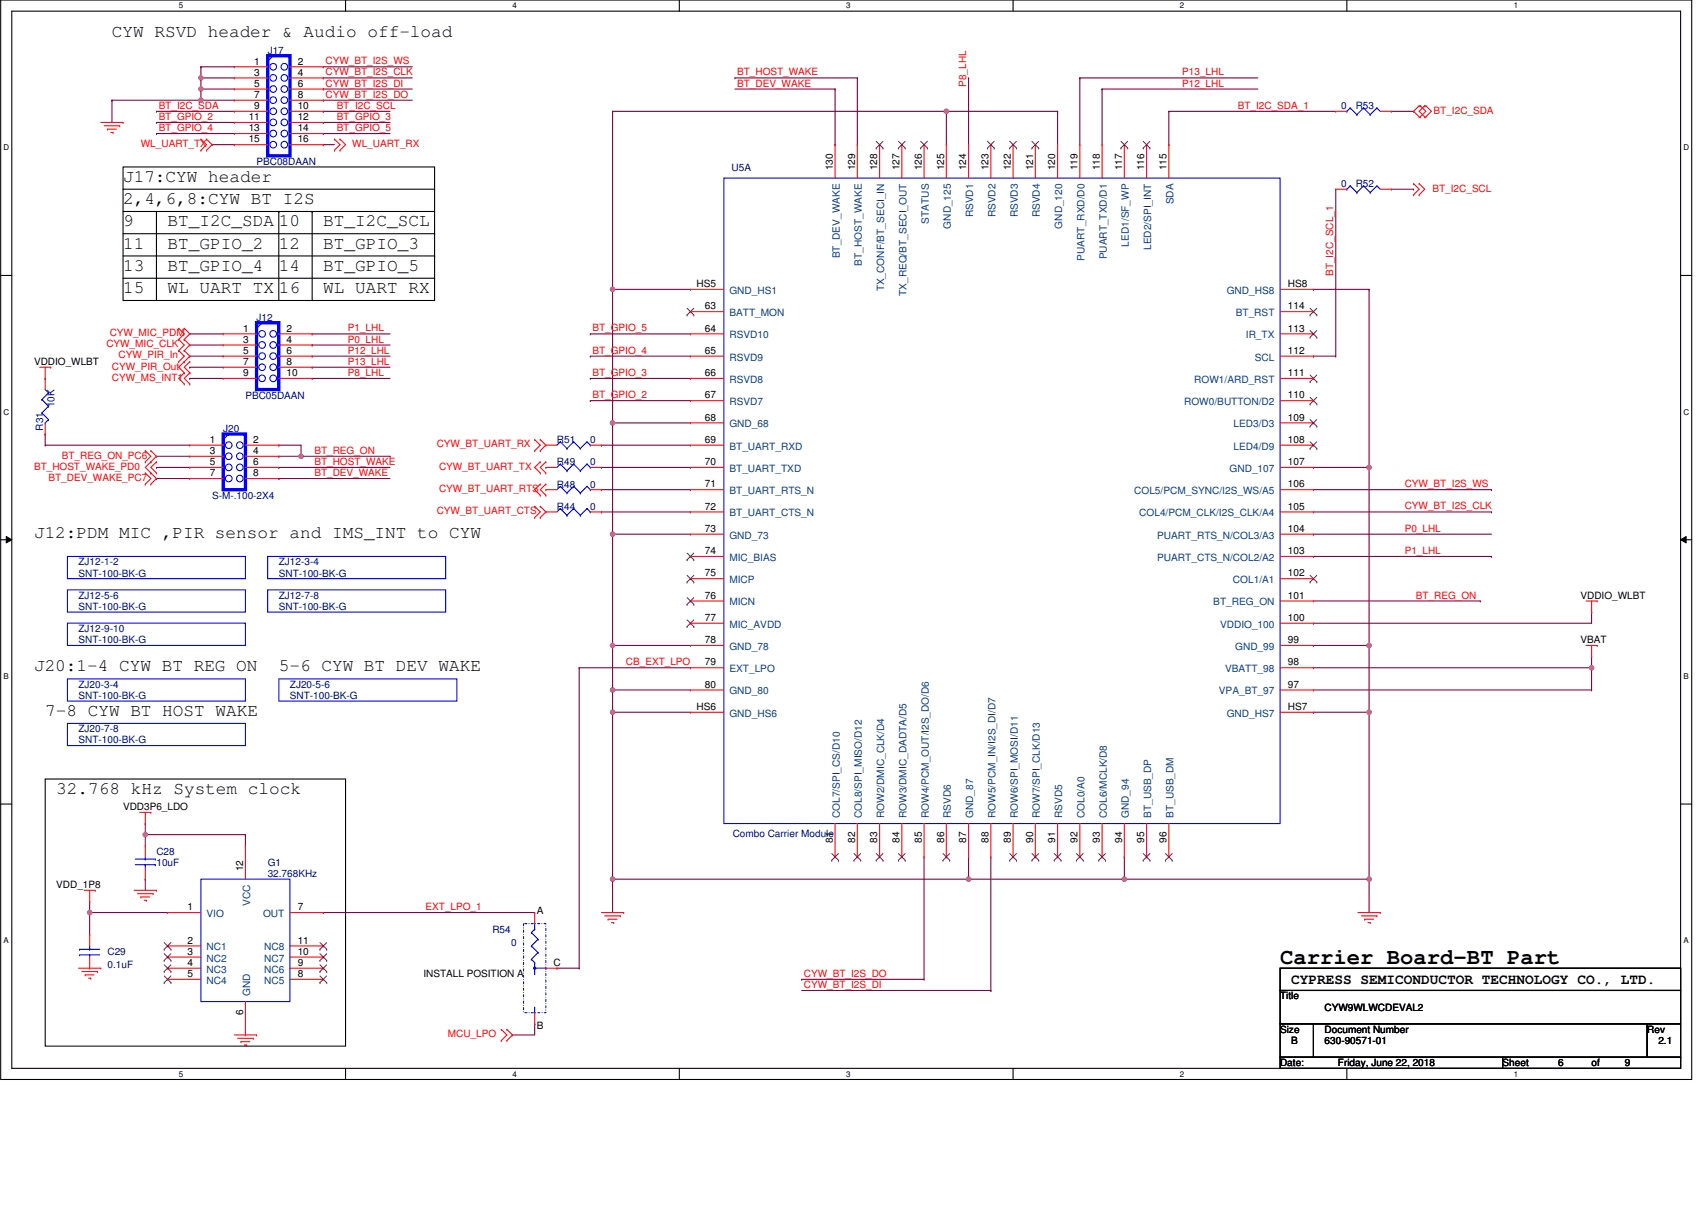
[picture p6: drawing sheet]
<svg xmlns="http://www.w3.org/2000/svg" width="420mm" height="297mm" viewBox="0 0 420 297" stroke-linecap="round" stroke-linejoin="round" font-family="sans-serif">
<defs><g id="words">
<text font-size="5.5" x="315.6" y="237.7">Carrier Board-BT Part</text>
<g font-size="4.4">
<text x="27.6" y="9.1">CYW RSVD header &amp; Audio off-load</text>
<text x="30.3" y="44.8">J17:CYW header</text>
<text x="30.3" y="50.3">2,4,6,8:CYW BT I2S</text>
<text x="30.3" y="55.8">9</text>
<text x="41.3" y="55.8">BT_I2C_SDA</text>
<text x="68.7" y="55.8">10</text>
<text x="79.7" y="55.8">BT_I2C_SCL</text>
<text x="30.3" y="61.3">11</text>
<text x="41.3" y="61.3">BT_GPIO_2</text>
<text x="68.7" y="61.3">12</text>
<text x="79.7" y="61.3">BT_GPIO_3</text>
<text x="30.3" y="66.7">13</text>
<text x="41.3" y="66.7">BT_GPIO_4</text>
<text x="68.7" y="66.7">14</text>
<text x="79.7" y="66.7">BT_GPIO_5</text>
<text x="30.3" y="72.2">15</text>
<text x="41.3" y="72.2">WL UART TX</text>
<text x="68.7" y="72.2">16</text>
<text x="79.7" y="72.2">WL UART RX</text>
<text x="8.4" y="132.6">J12:PDM MIC ,PIR sensor and IMS_INT to CYW</text>
<text x="8.4" y="165.5">J20:1-4 CYW BT REG ON</text>
<text x="68.7" y="165.5">5-6 CYW BT DEV WAKE</text>
<text x="11.1" y="176.5">7-8 CYW BT HOST WAKE</text>
<text x="13.9" y="195.7">32.768 kHz System clock</text>
</g>
<text font-size="3.6" x="318.4" y="242.5">CYPRESS SEMICONDUCTOR TECHNOLOGY CO., LTD.</text>
<g font-size="2.5">
<text x="62.7" y="15.9">1</text>
<text x="73.4" y="15.9">2</text>
<text x="62.7" y="18.6">3</text>
<text x="62.7" y="21.4">5</text>
<text x="73.4" y="18.6">4</text>
<text x="73.4" y="21.4">6</text>
<text x="61.3" y="29.6">11</text>
<text x="62.7" y="24.1">7</text>
<text x="62.7" y="26.9">9</text>
<text x="73.4" y="24.1">8</text>
<text x="73.4" y="26.9">10</text>
<text x="73.4" y="29.6">12</text>
<text x="61.3" y="32.4">13</text>
<text x="61.3" y="35.1">15</text>
<text x="73.4" y="32.4">14</text>
<text x="73.4" y="35.1">16</text>
<text x="205.3" y="42" transform="rotate(-90 205.3 42)">130</text>
<text x="210.8" y="42" transform="rotate(-90 210.8 42)">129</text>
<text x="216.3" y="42" transform="rotate(-90 216.3 42)">128</text>
<text x="221.8" y="42" transform="rotate(-90 221.8 42)">127</text>
<text x="227.3" y="42" transform="rotate(-90 227.3 42)">126</text>
<text x="232.8" y="42" transform="rotate(-90 232.8 42)">125</text>
<text x="238.3" y="42" transform="rotate(-90 238.3 42)">124</text>
<text x="243.8" y="42" transform="rotate(-90 243.8 42)">123</text>
<text x="249.2" y="42" transform="rotate(-90 249.2 42)">122</text>
<text x="254.7" y="42" transform="rotate(-90 254.7 42)">121</text>
<text x="260.2" y="42" transform="rotate(-90 260.2 42)">120</text>
<text x="265.7" y="42" transform="rotate(-90 265.7 42)">119</text>
<text x="271.2" y="42" transform="rotate(-90 271.2 42)">118</text>
<text x="276.7" y="42" transform="rotate(-90 276.7 42)">117</text>
<text x="282.2" y="42" transform="rotate(-90 282.2 42)">116</text>
<text x="287.6" y="42" transform="rotate(-90 287.6 42)">115</text>
<text x="171.7" y="70.8">HS5</text>
<text x="317.6" y="70.8">HS8</text>
<text x="173.8" y="76.3">63</text>
<text x="317.6" y="76.3">114</text>
<text x="60" y="81.7">1</text>
<text x="70.7" y="81.7">2</text>
<text x="173.8" y="81.7">64</text>
<text x="317.6" y="81.7">113</text>
<text x="60" y="84.5">3</text>
<text x="60" y="87.2">5</text>
<text x="60" y="90">7</text>
<text x="70.7" y="84.5">4</text>
<text x="70.7" y="87.2">6</text>
<text x="70.7" y="90">8</text>
<text x="173.8" y="87.2">65</text>
<text x="317.6" y="87.2">112</text>
<text x="8.4" y="90">VDDIO_WLBT</text>
<text x="60" y="92.7">9</text>
<text x="70.7" y="92.7">10</text>
<text x="173.8" y="92.7">66</text>
<text x="317.6" y="92.7">111</text>
<text x="173.8" y="98.2">67</text>
<text x="317.6" y="98.2">110</text>
<text x="173.8" y="103.7">68</text>
<text x="317.6" y="103.7">109</text>
<text x="51.7" y="109.2">1</text>
<text x="51.7" y="111.9">3</text>
<text x="62.4" y="109.2">2</text>
<text x="62.4" y="111.9">4</text>
<text x="173.8" y="109.2">69</text>
<text x="317.6" y="109.2">108</text>
<text x="51.7" y="114.7">5</text>
<text x="51.7" y="117.4">7</text>
<text x="62.4" y="114.7">6</text>
<text x="62.4" y="117.4">8</text>
<text x="173.8" y="114.7">70</text>
<text x="317.6" y="114.7">107</text>
<text x="173.8" y="120.2">71</text>
<text x="173.8" y="125.6">72</text>
<text x="317.6" y="125.6">105</text>
<text x="317.6" y="120.2">106</text>
<text x="173.8" y="131.1">73</text>
<text x="317.6" y="131.1">104</text>
<text x="173.8" y="136.6">74</text>
<text x="317.6" y="136.6">103</text>
<text x="173.8" y="142.1">75</text>
<text x="317.6" y="142.1">102</text>
<text x="173.8" y="147.6">76</text>
<text x="317.6" y="147.6">101</text>
<text x="389.7" y="147.6">VDDIO_WLBT</text>
<text x="173.8" y="153.1">77</text>
<text x="317.6" y="153.1">100</text>
<text x="173.8" y="158.5">78</text>
<text x="317.6" y="158.5">99</text>
<text x="389.7" y="158.6">VBAT</text>
<text x="173.8" y="164">79</text>
<text x="317.6" y="164">98</text>
<text x="173.8" y="169.5">80</text>
<text x="317.6" y="169.5">97</text>
<text x="171.7" y="175">HS6</text>
<text x="317.6" y="175">HS7</text>
<text x="30.3" y="199.7">VDD3P6_LDO</text>
<text x="205.3" y="207.7" transform="rotate(-90 205.3 207.7)">81</text>
<text x="210.8" y="207.7" transform="rotate(-90 210.8 207.7)">82</text>
<text x="216.3" y="207.7" transform="rotate(-90 216.3 207.7)">83</text>
<text x="221.8" y="207.7" transform="rotate(-90 221.8 207.7)">84</text>
<text x="227.3" y="207.7" transform="rotate(-90 227.3 207.7)">85</text>
<text x="232.8" y="207.7" transform="rotate(-90 232.8 207.7)">86</text>
<text x="238.3" y="207.7" transform="rotate(-90 238.3 207.7)">87</text>
<text x="243.8" y="207.7" transform="rotate(-90 243.8 207.7)">88</text>
<text x="249.2" y="207.7" transform="rotate(-90 249.2 207.7)">89</text>
<text x="254.7" y="207.7" transform="rotate(-90 254.7 207.7)">90</text>
<text x="260.2" y="207.7" transform="rotate(-90 260.2 207.7)">91</text>
<text x="265.7" y="207.7" transform="rotate(-90 265.7 207.7)">92</text>
<text x="271.2" y="207.7" transform="rotate(-90 271.2 207.7)">93</text>
<text x="276.7" y="207.7" transform="rotate(-90 276.7 207.7)">94</text>
<text x="282.2" y="207.7" transform="rotate(-90 282.2 207.7)">95</text>
<text x="287.6" y="207.7" transform="rotate(-90 287.6 207.7)">96</text>
<text x="60" y="214.8" transform="rotate(-90 60 214.8)">12</text>
<text x="13.9" y="218.9">VDD_1P8</text>
<text x="46.2" y="224.4">1</text>
<text x="73.4" y="224.4">7</text>
<text x="132.4" y="225.2">A</text>
<text x="46.2" y="232.6">2</text>
<text x="73.4" y="232.6">11</text>
<text x="46.2" y="235.4">3</text>
<text x="46.2" y="238.1">4</text>
<text x="73.4" y="238.1">9</text>
<text x="73.4" y="235.4">10</text>
<text x="136.5" y="238.1">C</text>
<text x="46.2" y="240.8">5</text>
<text x="73.4" y="240.8">8</text>
<text x="104.4" y="240.9">INSTALL POSITION A</text>
<text x="60" y="250.2" transform="rotate(-90 60 250.2)">6</text>
<text x="315.6" y="246.4">Title</text>
<text x="326.6" y="249.1">CYW9WLWCDEVAL2</text>
<text x="132.4" y="253.8">B</text>
<text x="315.6" y="254.6">Size</text>
<text x="318.4" y="257.3">B</text>
<text x="326.6" y="254.6">Document Number</text>
<text x="326.6" y="257.3">630-90571-01</text>
<text x="406.2" y="254.6">Rev</text>
<text x="408.9" y="257.3">2.1</text>
<text x="315.6" y="262.8">Date:</text>
<text x="329.9" y="262.8">Friday, June 22, 2018</text>
<text x="370.5" y="262.8">Sheet</text>
<text x="384.2" y="262.8">6</text>
<text x="392.4" y="262.8">of</text>
<text x="400.7" y="262.8">9</text>
</g>
<g font-size="2.5" fill="#000080">
<text x="66" y="13.2">J17</text>
<text x="330.7" y="26.9">0</text>
<text x="334.3" y="26.9">R53</text>
<text x="63.3" y="40.6">PBC08DAAN</text>
<text x="180.4" y="42.3">U5A</text>
<text x="330.7" y="46.1">0</text>
<text x="334.3" y="46.1">R52</text>
<text x="63.3" y="79">J12</text>
<text x="13.4" y="100.4" transform="rotate(-90 13.4 100.4)">10K</text>
<text x="60.5" y="98.2">PBC05DAAN</text>
<text x="10.7" y="106.2" transform="rotate(-90 10.7 106.2)">R31</text>
<text x="55" y="106.5">J20</text>
<text x="137.3" y="109.2">R51</text>
<text x="145.6" y="109.2">0</text>
<text x="137.3" y="114.7">R49</text>
<text x="145.6" y="114.7">0</text>
<text x="52.3" y="122.9">S-M-.100-2X4</text>
<text x="137.3" y="125.7">R44</text>
<text x="137.3" y="120.2">R48</text>
<text x="145.6" y="125.7">0</text>
<text x="145.6" y="120.2">0</text>
<text x="19.4" y="139.4">ZJ12-1-2</text>
<text x="19.4" y="142.1">SNT-100-BK-G</text>
<text x="68.7" y="139.4">ZJ12-3-4</text>
<text x="68.7" y="142.1">SNT-100-BK-G</text>
<text x="19.4" y="147.6">ZJ12-5-6</text>
<text x="68.7" y="147.6">ZJ12-7-8</text>
<text x="19.4" y="150.4">SNT-100-BK-G</text>
<text x="19.4" y="155.8">ZJ12-9-10</text>
<text x="68.7" y="150.4">SNT-100-BK-G</text>
<text x="19.4" y="158.6">SNT-100-BK-G</text>
<text x="19.4" y="169.6">ZJ20-3-4</text>
<text x="19.4" y="172.3">SNT-100-BK-G</text>
<text x="71.5" y="169.6">ZJ20-5-6</text>
<text x="71.5" y="172.3">SNT-100-BK-G</text>
<text x="19.4" y="180.5">ZJ20-7-8</text>
<text x="19.4" y="183.3">SNT-100-BK-G</text>
<text x="180.7" y="206.3">Combo Carrier Module</text>
<text x="38.6" y="210.7">C28</text>
<text x="38.6" y="213.4">10uF</text>
<text x="66" y="213.4">G1</text>
<text x="66" y="216.2">32.768KHz</text>
<text x="121.4" y="229.9">R54</text>
<text x="126.1" y="233.2">0</text>
<text x="26.5" y="235.4">C29</text>
<text x="26.5" y="238.7">0.1uF</text>
</g>
<g font-size="2.5" fill="#f00">
<text x="80.3" y="15.9">CYW_BT_I2S_WS</text>
<text x="80.3" y="21.3">CYW_BT_I2S_DI</text>
<text x="80.3" y="18.6">CYW_BT_I2S_CLK</text>
<text x="181.8" y="21.3">BT_DEV_WAKE</text>
<text x="181.8" y="18.6">BT_HOST_WAKE</text>
<text x="238.2" y="21.4" transform="rotate(-90 238.2 21.4)">P8_LHL</text>
<text x="291.5" y="21.3">P12_LHL</text>
<text x="291.5" y="18.6">P13_LHL</text>
<text x="39.1" y="29.6">BT_GPIO_2</text>
<text x="39.1" y="26.8">BT_I2C_SDA</text>
<text x="80.3" y="24.1">CYW_BT_I2S_DO</text>
<text x="83" y="26.8">BT_I2C_SCL</text>
<text x="83" y="29.6">BT_GPIO_3</text>
<text x="305.2" y="26.8">BT_I2C_SDA_1</text>
<text x="353.5" y="28">BT_I2C_SDA</text>
<text x="39.1" y="32.3">BT_GPIO_4</text>
<text x="83" y="32.3">BT_GPIO_5</text>
<text x="34.7" y="36.2">WL_UART_TX</text>
<text x="86.9" y="36.2">WL_UART_RX</text>
<text x="353.2" y="47.2">BT_I2C_SCL</text>
<text x="328.8" y="68" transform="rotate(-90 328.8 68)">BT_I2C_SCL_1</text>
<text x="27.1" y="82.9">CYW_MIC_PDM</text>
<text x="85.8" y="81.7">P1_LHL</text>
<text x="146.1" y="81.7">BT_GPIO_5</text>
<text x="26.2" y="85.6">CYW_MIC_CLK</text>
<text x="29.2" y="88.4">CYW_PIR_In</text>
<text x="85.8" y="89.9">P13_LHL</text>
<text x="85.8" y="87.2">P12_LHL</text>
<text x="85.8" y="84.4">P0_LHL</text>
<text x="146.1" y="87.2">BT_GPIO_4</text>
<text x="27.6" y="93.8">CYW_MS_INT1</text>
<text x="27.6" y="91.1">CYW_PIR_Out</text>
<text x="85.8" y="92.7">P8_LHL</text>
<text x="146.1" y="92.7">BT_GPIO_3</text>
<text x="146.1" y="98.2">BT_GPIO_2</text>
<text x="15.2" y="113">BT_REG_ON_PC6</text>
<text x="77.5" y="111.9">BT_REG_ON</text>
<text x="107.7" y="110.3">CYW_BT_UART_RX</text>
<text x="8.4" y="115.8">BT_HOST_WAKE_PD0</text>
<text x="12" y="118.5">BT_DEV_WAKE_PC7</text>
<text x="77.5" y="114.6">BT_HOST_WAKE</text>
<text x="77.5" y="117.4">BT_DEV_WAKE</text>
<text x="108.2" y="115.8">CYW_BT_UART_TX</text>
<text x="108.2" y="121.3">CYW_BT_UART_RTS</text>
<text x="346.4" y="120.1">CYW_BT_I2S_WS</text>
<text x="346.4" y="125.6">CYW_BT_I2S_CLK</text>
<text x="107.7" y="126.8">CYW_BT_UART_CTS</text>
<text x="346.4" y="131.1">P0_LHL</text>
<text x="346.4" y="136.6">P1_LHL</text>
<text x="349.1" y="147.5">BT_REG_ON</text>
<text x="154.3" y="164">CB_EXT_LPO</text>
<text x="105" y="224.3">EXT_LPO_1</text>
<text x="198.2" y="243.6">CYW_BT_I2S_DI</text>
<text x="198.2" y="240.8">CYW_BT_I2S_DO</text>
<text x="110.4" y="255.7">MCU_LPO</text>
</g>
<g font-size="2.5" fill="#004080">
<text x="240" y="53.6" transform="rotate(-90 240 53.6)">RSVD1</text>
<text x="245.5" y="53.6" transform="rotate(-90 245.5 53.6)">RSVD2</text>
<text x="250.9" y="53.6" transform="rotate(-90 250.9 53.6)">RSVD3</text>
<text x="256.4" y="53.6" transform="rotate(-90 256.4 53.6)">RSVD4</text>
<text x="289.3" y="50.4" transform="rotate(-90 289.3 50.4)">SDA</text>
<text x="229" y="55.1" transform="rotate(-90 229 55.1)">STATUS</text>
<text x="234.5" y="56.4" transform="rotate(-90 234.5 56.4)">GND_125</text>
<text x="261.9" y="56.4" transform="rotate(-90 261.9 56.4)">GND_120</text>
<text x="207.1" y="63.7" transform="rotate(-90 207.1 63.7)">BT_DEV_WAKE</text>
<text x="212.5" y="65.5" transform="rotate(-90 212.5 65.5)">BT_HOST_WAKE</text>
<text x="267.4" y="64.2" transform="rotate(-90 267.4 64.2)">PUART_RXD/D0</text>
<text x="272.9" y="64" transform="rotate(-90 272.9 64)">PUART_TXD/D1</text>
<text x="278.4" y="60.8" transform="rotate(-90 278.4 60.8)">LED1/SF_WP</text>
<text x="283.9" y="61.6" transform="rotate(-90 283.9 61.6)">LED2/SPI_INT</text>
<text x="218" y="71.9" transform="rotate(-90 218 71.9)">TX_CONF/BT_SECI_IN</text>
<text x="179.9" y="77.9">BATT_MON</text>
<text x="179.9" y="72.4">GND_HS1</text>
<text x="223.5" y="73" transform="rotate(-90 223.5 73)">TX_REQ/BT_SECI_OUT</text>
<text x="302.5" y="72.4">GND_HS8</text>
<text x="304.7" y="77.9">BT_RST</text>
<text x="179.9" y="83.4">RSVD10</text>
<text x="307.2" y="83.4">IR_TX</text>
<text x="179.9" y="88.9">RSVD9</text>
<text x="309.4" y="88.9">SCL</text>
<text x="179.9" y="94.4">RSVD8</text>
<text x="294.5" y="94.4">ROW1/ARD_RST</text>
<text x="179.9" y="99.9">RSVD7</text>
<text x="292" y="99.9">ROW0/BUTTON/D2</text>
<text x="179.9" y="105.4">GND_68</text>
<text x="304.2" y="105.4">LED3/D3</text>
<text x="179.9" y="110.9">BT_UART_RXD</text>
<text x="304.2" y="110.9">LED4/D9</text>
<text x="179.9" y="116.3">BT_UART_TXD</text>
<text x="303.2" y="116.3">GND_107</text>
<text x="179.9" y="121.8">BT_UART_RTS_N</text>
<text x="279.7" y="121.8">COL5/PCM_SYNC/I2S_WS/A5</text>
<text x="179.9" y="127.3">BT_UART_CTS_N</text>
<text x="280.9" y="127.3">COL4/PCM_CLK/I2S_CLK/A4</text>
<text x="179.9" y="132.8">GND_73</text>
<text x="285.3" y="132.8">PUART_RTS_N/COL3/A3</text>
<text x="179.9" y="138.3">MIC_BIAS</text>
<text x="179.9" y="143.8">MICP</text>
<text x="285.3" y="138.3">PUART_CTS_N/COL2/A2</text>
<text x="304" y="143.8">COL1/A1</text>
<text x="179.9" y="149.3">MICN</text>
<text x="299.2" y="149.3">BT_REG_ON</text>
<text x="179.9" y="154.7">MIC_AVDD</text>
<text x="300.8" y="154.7">VDDIO_100</text>
<text x="179.9" y="160.2">GND_78</text>
<text x="304.6" y="160.2">GND_99</text>
<text x="179.9" y="165.7">EXT_LPO</text>
<text x="302.1" y="165.7">VBATT_98</text>
<text x="179.9" y="171.2">GND_80</text>
<text x="300.5" y="171.2">VPA_BT_97</text>
<text x="179.9" y="176.7">GND_HS6</text>
<text x="302.5" y="176.7">GND_HS7</text>
<text x="207.1" y="201.6" transform="rotate(-90 207.1 201.6)">COL7/SPI_CS/D10</text>
<text x="212.5" y="201.6" transform="rotate(-90 212.5 201.6)">COL8/SPI_MISO/D12</text>
<text x="218" y="201.6" transform="rotate(-90 218 201.6)">ROW2/DMIC_CLK/D4</text>
<text x="223.5" y="201.6" transform="rotate(-90 223.5 201.6)">ROW3/DMIC_DADTA/D5</text>
<text x="229" y="201.6" transform="rotate(-90 229 201.6)">ROW4/PCM_OUT/I2S_DO/D6</text>
<text x="234.5" y="201.6" transform="rotate(-90 234.5 201.6)">RSVD6</text>
<text x="240" y="201.6" transform="rotate(-90 240 201.6)">GND_87</text>
<text x="245.5" y="201.6" transform="rotate(-90 245.5 201.6)">ROW5/PCM_IN/I2S_DI/D7</text>
<text x="250.9" y="201.6" transform="rotate(-90 250.9 201.6)">ROW6/SPI_MOSI/D11</text>
<text x="256.4" y="201.6" transform="rotate(-90 256.4 201.6)">ROW7/SPI_CLK/D13</text>
<text x="261.9" y="201.6" transform="rotate(-90 261.9 201.6)">RSVD5</text>
<text x="267.4" y="201.6" transform="rotate(-90 267.4 201.6)">COL0/A0</text>
<text x="272.9" y="201.6" transform="rotate(-90 272.9 201.6)">COL6/MCLK/D8</text>
<text x="278.4" y="201.6" transform="rotate(-90 278.4 201.6)">GND_94</text>
<text x="283.9" y="201.6" transform="rotate(-90 283.9 201.6)">BT_USB_DP</text>
<text x="289.3" y="201.6" transform="rotate(-90 289.3 201.6)">BT_USB_DM</text>
<text x="50.9" y="226.1">VIO</text>
<text x="61.7" y="223.4" transform="rotate(-90 61.7 223.4)">VCC</text>
<text x="64.9" y="226.1">OUT</text>
<text x="50.9" y="234.3">NC1</text>
<text x="50.9" y="237">NC2</text>
<text x="50.9" y="239.8">NC3</text>
<text x="65.1" y="239.8">NC6</text>
<text x="65.1" y="237">NC7</text>
<text x="65.1" y="234.3">NC8</text>
<text x="50.9" y="242.5">NC4</text>
<text x="61.7" y="245.5" transform="rotate(-90 61.7 245.5)">GND</text>
<text x="65.1" y="242.5">NC5</text>
</g>
<g font-size="2">
<text x="44.1" y="2.1">5</text>
<text x="126.4" y="2.1">4</text>
<text x="208.7" y="2.1">3</text>
<text x="290.9" y="2.1">2</text>
<text x="373.2" y="2.1">1</text>
<text x=".9" y="37.1">D</text>
<text x="415.1" y="37.1">D</text>
<text x=".9" y="102.2">C</text>
<text x="415.1" y="102.2">C</text>
<text x=".9" y="167.4">B</text>
<text x="415.1" y="167.4">B</text>
<text x=".9" y="232.5">A</text>
<text x="415.1" y="232.5">A</text>
<text x="44.1" y="265.4">5</text>
<text x="126.4" y="265.4">4</text>
<text x="208.7" y="265.4">3</text>
<text x="290.9" y="265.4">2</text>
<text x="373.2" y="265.4">1</text>
</g>
</g></defs>
<path d="M.2 0h416.9v266.1h-416.9zM2.9 2.8h411.5v260.6h-411.5z" fill="none" stroke="#000" stroke-width=".26"/>
<g fill="#fff">
<path d="M44.1 .3h1v2.2h-1z"/>
<path d="M44.1 263.6h1v2.2h-1z"/>
</g>
<path d="M85.2 0v2.8M85.2 263.4v2.7" fill="none" stroke="#000" stroke-width=".26"/>
<g fill="#fff">
<path d="M126.4 .3h1v2.2h-1z"/>
<path d="M126.4 263.6h1v2.2h-1z"/>
</g>
<path d="M167.5 0v2.8M167.5 263.4v2.7" fill="none" stroke="#000" stroke-width=".26"/>
<g fill="#fff">
<path d="M208.6 .3h1.1v2.2h-1.1z"/>
<path d="M208.6 263.6h1.1v2.2h-1.1z"/>
</g>
<path d="M249.8 0v2.8M249.8 263.4v2.7" fill="none" stroke="#000" stroke-width=".26"/>
<g fill="#fff">
<path d="M290.9 .3h1.1v2.2h-1.1z"/>
<path d="M290.9 263.6h1.1v2.2h-1.1z"/>
</g>
<path d="M332.1 0v2.8M332.1 263.4v2.7" fill="none" stroke="#000" stroke-width=".26"/>
<g fill="#fff">
<path d="M373.2 .3h1.1v2.2h-1.1z"/>
<path d="M373.2 263.6h1.1v2.2h-1.1z"/>
<path d="M.9 35.3h1.4v2.2h-1.4z"/>
<path d="M415.1 35.3h1.4v2.2h-1.4z"/>
<path d="M.9 100.5h1.4v2.2h-1.4z"/>
<path d="M415.1 100.5h1.4v2.2h-1.4z"/>
</g>
<path d="M.2 67.9h2.7M414.4 67.9h2.7" fill="none" stroke="#000" stroke-width=".26"/>
<g fill="#fff">
<path d="M.9 165.6h1.3v2.2h-1.3z"/>
<path d="M415.1 165.6h1.3v2.2h-1.3z"/>
</g>
<path d="M.2 133.1h2.7M414.4 133.1h2.7" fill="none" stroke="#000" stroke-width=".26"/>
<path d="M1.5 132.3l1.4 .8-1.4 .7zM414.4 133.1l1.4-.8v1.5z" fill="#000"/>
<path d="M1.5 132.3l1.4 .8-1.4 .7zM414.4 133.1l1.4-.8v1.5z" fill="none" stroke="#000" stroke-width=".25"/>
<g fill="#fff">
<path d="M.8 230.8h1.4v2.2h-1.4z"/>
<path d="M415.1 230.8h1.3v2.2h-1.3z"/>
</g>
<g fill="none" stroke="#000" stroke-width=".26">
<path d="M30.3 41.2h76.9v32.9h-76.9zM30.3 46.6h76.9M30.3 57.6h76.9M30.3 52.1h76.9M38.6 52.1h.1M38.6 52.1v22M68.7 52.1h.1M68.7 52.1v22M77 52.1h.1M77 52.1v22M107.2 46.6h.1M107.2 57.6h.1"/>
<path d="M107.2 52.1h.1M30.3 63.1h76.9M30.3 68.6h76.9M107.2 63.1h.1M107.2 68.6h.1M.2 198.2h2.7M11.1 192h74.1v65.9h-74.1zM414.4 198.2h2.7"/>
</g>
<path d="M323.9 175.6h.1M323.9 175.6h13.7M337.6 175.6h.1M337.6 175.6v41.1" fill="none" stroke="#800040" stroke-width=".26"/>
<circle cx="337.6" cy="216.7" r=".54" fill="#f0f"/>
<circle cx="337.6" cy="216.7" r=".54" fill="none" stroke="#f0f" stroke-width=".26"/>
<circle cx="337.6" cy="175.6" r=".54" fill="#f0f"/>
<circle cx="337.6" cy="175.6" r=".54" fill="none" stroke="#f0f" stroke-width=".26"/>
<path d="M323.9 115.2h.1M323.9 115.2h13.7M337.6 115.2h.1M337.6 115.2v60.4M323.9 159.1h.1M323.9 159.1h13.7M337.6 159.1h.1" fill="none" stroke="#800040" stroke-width=".26"/>
<circle cx="337.6" cy="159.1" r=".54" fill="#f0f"/>
<circle cx="337.6" cy="159.1" r=".54" fill="none" stroke="#f0f" stroke-width=".26"/>
<circle cx="337.6" cy="115.2" r=".54" fill="#f0f"/>
<circle cx="337.6" cy="115.2" r=".54" fill="none" stroke="#f0f" stroke-width=".26"/>
<path d="M323.9 71.3h.1M323.9 71.3h13.7M337.6 71.3h.1M337.6 71.3v43.9M151 216.7h.1M151 216.7h87.8M277.2 211.2h.1M277.2 211.2v5.5" fill="none" stroke="#800040" stroke-width=".26"/>
<circle cx="238.8" cy="216.7" r=".54" fill="#f0f"/>
<circle cx="238.8" cy="216.7" r=".54" fill="none" stroke="#f0f" stroke-width=".26"/>
<circle cx="151" cy="216.7" r=".54" fill="#f0f"/>
<circle cx="151" cy="216.7" r=".54" fill="none" stroke="#f0f" stroke-width=".26"/>
<path d="M151 175.6h.1M151 175.6h19.2M151 175.6v41.1M238.8 211.2h.1M238.8 211.2v5.5M337.6 216.7h.1M337.6 216.7v8.2" fill="none" stroke="#800040" stroke-width=".26"/>
<circle cx="151" cy="175.6" r=".54" fill="#f0f"/>
<circle cx="151" cy="175.6" r=".54" fill="none" stroke="#f0f" stroke-width=".26"/>
<path d="M151 170.1h.1M151 170.1h19.2M151 216.7h.1M151 216.7v8.2" fill="none" stroke="#800040" stroke-width=".26"/>
<circle cx="151" cy="170.1" r=".55" fill="#f0f"/>
<circle cx="151" cy="170.1" r=".55" fill="none" stroke="#f0f" stroke-width=".26"/>
<path d="M151 131.7h.1M151 131.7v43.9M151 131.7h19.2M151 159.1h.1M151 159.1h19.2M151 170.1h.1" fill="none" stroke="#800040" stroke-width=".26"/>
<circle cx="151" cy="159.1" r=".54" fill="#f0f"/>
<circle cx="151" cy="159.1" r=".54" fill="none" stroke="#f0f" stroke-width=".26"/>
<circle cx="151" cy="131.7" r=".54" fill="#f0f"/>
<circle cx="151" cy="131.7" r=".54" fill="none" stroke="#f0f" stroke-width=".26"/>
<path d="M151 71.3h.1M151 71.3v60.4M151 71.3h19.2M151 104.2h.1M151 104.2h19.2" fill="none" stroke="#800040" stroke-width=".26"/>
<circle cx="151" cy="104.2" r=".54" fill="#f0f"/>
<circle cx="151" cy="104.2" r=".54" fill="none" stroke="#f0f" stroke-width=".26"/>
<path d="M151 27.4h.1M151 27.4h82.3M233.3 27.4h.1M233.3 27.4v8.3" fill="none" stroke="#800040" stroke-width=".26"/>
<circle cx="233.3" cy="27.4" r=".55" fill="#f0f"/>
<circle cx="233.3" cy="27.4" r=".55" fill="none" stroke="#f0f" stroke-width=".26"/>
<path d="M151 27.4h.1M151 27.4v43.9" fill="none" stroke="#800040" stroke-width=".26"/>
<circle cx="151" cy="71.3" r=".55" fill="#f0f"/>
<circle cx="151" cy="71.3" r=".55" fill="none" stroke="#f0f" stroke-width=".26"/>
<g fill="none" stroke="#800040" stroke-width=".26">
<path d="M323.9 153.6h.1M392.4 150.9h.1M392.4 150.9v2.7h-68.5M323.9 164.6h68.5M392.4 161.9h.1M392.4 164.6h.1M392.4 161.9v2.7M227.8 211.2v30.2M244.3 211.2v33M277.2 216.7h.1M277.2 216.7h60.4M227.8 241.4h.1"/>
<path d="M244.3 244.2h.1"/>
</g>
<circle cx="277.2" cy="216.7" r=".54" fill="#f0f"/>
<circle cx="277.2" cy="216.7" r=".54" fill="none" stroke="#f0f" stroke-width=".26"/>
<g fill="none" stroke="#800040" stroke-width=".26">
<path d="M79.7 16.5h.1M79.7 19.2h.1M79.7 16.5h22M79.7 19.2h22M181.2 19.2h.1M181.2 19.2h30.2M211.4 19.2h.1M211.4 19.2v16.5M266.3 19.2h.1M266.3 19.2h43.8M266.3 19.2v16.5M79.7 24.7h.1"/>
<path d="M79.7 21.9h.1M79.7 24.7h22M79.7 21.9h22M181.2 21.9h24.7M205.9 21.9h.1M205.9 35.7h.1M205.9 21.9v13.8M233.3 27.4h.1M233.3 27.4h27.5M260.8 27.4h.1M260.8 27.4v8.3M271.7 21.9h.1"/>
<path d="M271.7 21.9h38.4M271.7 21.9v13.8M77 90.5h.1M77 87.8h.1M77 90.5h19.2M77 87.8h19.2M145.6 98.8h.1M145.6 93.3h.1M145.6 87.8h.1M145.6 82.3h.1M145.6 87.8h24.6M145.6 98.8h24.6"/>
<path d="M145.6 93.3h24.6M145.6 82.3h24.6M148.3 109.7h.1M148.3 115.2h.1M148.3 109.7h21.9M148.3 115.2h21.9M148.3 120.7h.1M148.3 126.2h.1M148.3 120.7h21.9M148.3 126.2h21.9M323.9 131.7h.1M323.9 120.7h43.9"/>
<path d="M323.9 126.2h43.9M323.9 137.2h43.9M323.9 131.7h43.9M367.8 137.2h.1M367.8 120.7h.1M367.8 126.2h.1M323.9 148.1h41.1M365 148.1h.1M142.8 164.6h.1M142.8 164.6h27.4M238.8 216.7h.1M238.8 216.7h38.4"/>
<path d="M22.1 222.2h.1M22.1 224.9h.1M22.1 222.2v2.7M22.1 224.9h19.2M79.7 224.9h.1M79.7 224.9h52.1M197.7 241.4h.1M197.7 244.2h46.6M197.7 241.4h30.1M244.3 244.2h.1"/>
</g>
<circle cx="22.1" cy="224.9" r=".54" fill="#f0f"/>
<circle cx="22.1" cy="224.9" r=".54" fill="none" stroke="#f0f" stroke-width=".26"/>
<path d="M35.8 216.7h.1M35.8 205.8h.1M35.8 216.7v2.8M35.8 205.8h24.7M60.5 205.8h.1M60.5 205.8v2.7M22.1 224.9h.1M22.1 224.9v5.5" fill="none" stroke="#800040" stroke-width=".26"/>
<circle cx="35.8" cy="205.7" r=".54" fill="#f0f"/>
<circle cx="35.8" cy="205.7" r=".54" fill="none" stroke="#f0f" stroke-width=".26"/>
<g fill="none" stroke="#800040" stroke-width=".26">
<path d="M238.8 19.2h.1M238.8 19.2v16.5M27.6 24.7h.1M27.6 24.7v5.5M38.6 30.2h.1M38.6 32.9h.1M38.6 27.4h.1M38.6 27.4h19.2M38.6 30.2h19.2M38.6 32.9h19.2M52.3 35.7h.1M52.3 35.7h5.5"/>
<path d="M79.7 32.9h.1M79.7 27.4h.1M79.7 35.7h.1M79.7 30.2h.1M79.7 27.4h16.5M79.7 30.2h16.5M79.7 32.9h16.5M79.7 35.7h2.8M288.2 27.4h.1M288.2 35.7h.1M288.2 27.4h41.2M288.2 27.4v8.3"/>
<path d="M343.1 27.4h5.5M348.6 27.4h.1M329.4 46.6v41.2M343.1 46.6h5.5M348.6 46.6h.1M77 85h.1M77 93.3h.1M77 82.3h.1M77 85h19.2M77 93.3h19.2M77 82.3h19.2M323.9 87.8h.1"/>
<path d="M323.9 87.8h5.5M329.4 87.8h.1M38.6 112.5h.1M38.6 115.2h.1M38.6 118h.1M38.6 112.5h8.2M38.6 115.2h8.2M38.6 118h8.2M68.7 109.7h.1M68.7 112.5h.1M68.7 112.5h5.5M68.7 109.7h5.5v2.8"/>
<path d="M74.2 112.5h.1M142.8 164.6v74.1M323.9 170.1h68.5M392.4 170.1h.1M35.8 205.8h.1M35.8 203h.1M35.8 203v5.5M137.3 238.7h.1M137.3 238.7h5.5M142.8 238.7h.1M126.4 255.1h.1M131.8 252.4h.1"/>
<path d="M131.8 252.4v2.7h-5.4"/>
</g>
<circle cx="74.2" cy="112.5" r=".55" fill="#f0f"/>
<circle cx="74.2" cy="112.5" r=".55" fill="none" stroke="#f0f" stroke-width=".26"/>
<g fill="none" stroke="#800040" stroke-width=".26">
<path d="M49.5 16.5h.1M49.5 19.2h.1M49.5 16.5h8.3M49.5 16.5v2.7M49.5 19.2h8.3M27.6 24.7h.1M27.6 24.7h21.9M46.8 87.8h.1M46.8 93.3h.1M46.8 85h.1M46.8 82.3h.1M46.8 90.5h.1"/>
<path d="M46.8 87.8h8.2M46.8 93.3h8.2M46.8 85h8.2M46.8 82.3h8.2M46.8 90.5h8.2M11.1 109.7h.1M11.1 107h.1M11.1 109.7h35.7M11.1 107v2.7M68.7 115.2h.1M68.7 118h.1M68.7 115.2h27.5"/>
<path d="M68.7 118h27.5M74.2 112.5h22M96.2 112.5h.1"/>
</g>
<circle cx="49.5" cy="19.2" r=".54" fill="#f0f"/>
<circle cx="49.5" cy="19.2" r=".54" fill="none" stroke="#f0f" stroke-width=".26"/>
<path d="M49.5 19.2h.1M49.5 19.2v2.7M49.5 21.9h.1M49.5 21.9h8.3" fill="none" stroke="#800040" stroke-width=".26"/>
<circle cx="49.5" cy="21.9" r=".54" fill="#f0f"/>
<circle cx="49.5" cy="21.9" r=".54" fill="none" stroke="#f0f" stroke-width=".26"/>
<path d="M49.5 21.9h.1M49.5 24.7h.1M49.5 21.9v2.8M49.5 24.7h8.3" fill="none" stroke="#800040" stroke-width=".26"/>
<circle cx="49.5" cy="24.7" r=".54" fill="#f0f"/>
<circle cx="49.5" cy="24.7" r=".54" fill="none" stroke="#f0f" stroke-width=".26"/>
<path d="M392.4 164.6h.1M392.4 164.6v5.5" fill="none" stroke="#800040" stroke-width=".26"/>
<circle cx="392.4" cy="164.6" r=".54" fill="#f0f"/>
<circle cx="392.4" cy="164.6" r=".54" fill="none" stroke="#f0f" stroke-width=".26"/>
<g fill="none" stroke="#f00" stroke-width=".26">
<path d="M24.9 30.2h5.4M25.7 31h3.8M26.5 31.8h.1M26.5 31.8h2.2M27.3 32.6h.6M27.9 32.6h.1M29.5 31h.1M30.3 30.2h.1M49.5 37h.1M49.5 34.3h.1M49.5 34.3l1.4 1.4-1.4 1.3M50.9 34.3h.1"/>
<path d="M50.9 37h.1M50.9 34.3l1.4 1.4-1.4 1.3M82.5 37h.1M82.5 34.3h.1M82.5 34.3l1.3 1.4-1.3 1.3M83.8 37h.1M83.8 34.3h.1M83.8 34.3l1.4 1.4-1.4 1.3M349.9 28.8h.1M349.9 26.1h.1M349.9 26.1l-1.3 1.3 1.3 1.4M350.2 28.8h.1"/>
<path d="M350.2 26.1h.1M350.2 26.1l1.4 1.3-1.4 1.4M351.3 26.1h.1M351.3 28.8h.1M351.3 26.1l-1.4 1.3 1.4 1.4M351.6 28.8h.1M351.6 26.1h.1M351.6 26.1l1.3 1.3-1.3 1.4M348.6 48h.1M348.6 45.3h.1M348.6 45.3l1.3 1.3-1.3 1.4M349.9 48h.1"/>
<path d="M349.9 45.3h.1M349.9 45.3l1.4 1.3-1.4 1.4M9.8 90.5h2.7M11.1 93.3h.1M11.1 90.5v2.8M12.5 90.5h.1M44.1 86.4h.1M44.1 89.2h.1M44.1 83.7h.1M44.1 80.9h.1M44.1 86.4l1.3 1.4-1.3 1.4M44.1 83.7l1.3 1.3-1.3 1.4"/>
<path d="M44.1 80.9l1.3 1.4-1.3 1.4M45.4 89.2h.1M45.4 86.4h.1M45.4 94.6h.1M45.4 91.9h.1M45.4 83.7h.1M45.4 80.9h.1M45.4 86.4l1.4 1.4-1.4 1.4M45.4 91.9l-1.3 1.4 1.3 1.3M45.4 83.7l1.4 1.3-1.4 1.4M45.4 80.9l1.4 1.4-1.4 1.4M45.4 89.2l-1.3 1.3 1.3 1.4"/>
<path d="M46.8 94.6h.1M46.8 91.9h.1M46.8 89.2h.1M46.8 91.9l-1.4 1.4 1.4 1.3M46.8 89.2l-1.4 1.3 1.4 1.4M35.8 116.6h.1M35.8 119.3h.1M35.8 111.1h.1M35.8 113.9h.1M35.8 116.6l1.4 1.4-1.4 1.3M35.8 111.1l1.4 1.4-1.4 1.4M37.2 119.3h.1"/>
<path d="M37.2 116.6h.1M37.2 113.9h.1M37.2 111.1h.1M37.2 116.6l1.4 1.4-1.4 1.3M37.2 113.9l-1.4 1.3 1.4 1.4M37.2 111.1l1.4 1.4-1.4 1.4M38.6 116.6h.1M38.6 113.9h.1M38.6 113.9l-1.4 1.3 1.4 1.4M131.8 111.1h.1M131.8 108.4h.1M131.8 108.4l1.4 1.3-1.4 1.4"/>
<path d="M133.2 108.4h.1M133.2 111.1h.1M133.2 113.9h.1M133.2 116.6h.1M133.2 119.3h.1M133.2 108.4l1.4 1.3-1.4 1.4M133.2 113.9l-1.4 1.3 1.4 1.4M133.2 119.3l-1.4 1.4 1.4 1.4M134.6 113.9h.1M134.6 116.6h.1M134.6 119.3h.1M134.6 113.9l-1.4 1.3 1.4 1.4"/>
<path d="M134.6 119.3l-1.4 1.4 1.4 1.4M131.8 127.6h.1M131.8 124.8h.1M131.8 124.8l1.4 1.4-1.4 1.4M133.2 122.1h.1M133.2 124.8h.1M133.2 127.6h.1M133.2 124.8l1.4 1.4-1.4 1.4M134.6 122.1h.1M391.1 159.1h2.7M391.1 148.1h2.7M392.4 150.9h.1"/>
<path d="M392.4 148.1v2.8M392.4 159.1v2.8M393.8 159.1h.1M393.8 148.1h.1M392.4 161.9h.1M20.7 219.5h2.8M22.1 219.5v2.7M23.5 219.5h.1M33.1 219.5h5.5M34.5 200.3h2.7M35.8 203h.1M35.8 200.3v2.7"/>
<path d="M37.2 200.3h.1M38.6 219.5h.1M19.4 238.7h5.5M20.2 239.5h3.8M22.1 222.2h.1M24 239.5h.1M24.9 238.7h.1M33.9 220.3h3.9M34.7 221.1h.1M34.7 221.1h2.2M35.5 221.9h.6M36.1 221.9h.1"/>
<path d="M37.8 220.3h.1M148.3 224.9h5.5M149.1 225.8h3.9M149.9 226.6h.1M149.9 226.6h2.2M150.8 227.4h.5M151.3 227.4h.1M153 225.8h.1M153.8 224.9h.1M334.8 224.9h5.5M335.7 225.8h3.8M336.5 226.6h.1"/>
<path d="M336.5 226.6h2.2M337.3 227.4h.6M337.9 227.4h.1M339.5 225.8h.1M340.3 224.9h.1M21 240.3h.1M21 240.3h2.2M21.8 241.1h.6M22.4 241.1h.1M57.8 255.1h5.5M58.6 255.9h3.8M59.4 256.8h.1"/>
<path d="M59.4 256.8h2.2M60.2 257.6h.6M60.8 257.6h.1M62.4 255.9h.1M63.3 255.1h.1M123.6 256.5h.1M123.6 253.8h.1M123.6 253.8l1.4 1.3-1.4 1.4M125 253.8h.1M125 256.5h.1M125 253.8l1.4 1.3-1.4 1.4"/>
</g>
<path d="M315.6 238.7h98.8v5.5h-98.8zM315.6 244.2h98.8v8.2h-98.8zM315.6 252.4h8.3v8.2h-8.3zM323.9 252.4h82.3v8.2h-82.3zM406.2 252.4h8.2v8.2h-8.2zM315.6 260.6h54.9v2.8h-54.9zM370.5 260.6h43.9v2.8h-43.9z" fill="none" stroke="#000" stroke-width=".26"/>
<g fill="none" stroke="#00f" stroke-width=".26">
<path d="M131 233.2h.1M131 229.9h.1M131 236.5h.1M131 229.9l1.7 1.6M131 236.5l.8 .8M131 233.2l1.7 1.6M131.8 237.3h.1M131.8 229.1h.1M131.8 229.1l-.8 .8M131.8 227.7v1.4M131.8 237.3v2.7M131.8 238.7h2.8"/>
<path d="M132.7 231.5h.1M132.7 234.8h.1M132.7 231.5l-1.7 1.7M132.7 234.8l-1.7 1.7M134.6 238.7h.1M131.8 240h.1M131.8 249.6h.1M131.8 248.3v1.3"/>
</g>
<path d="M129.1 227.7h5.5v21.9h-5.5z" fill="none" stroke="#00f" stroke-width=".26" stroke-dasharray=".5 .5 0 .5"/>
<circle cx="131.8" cy="238.7" r=".27" fill="#00f"/>
<g fill="none" stroke="#00f" stroke-width=".26">
<path d="M67.4 13.7h.1M67.4 13.7l-1.4 1.4M332.1 27.4h.1M332.9 26.6h.1M332.9 26.6l1.7 1.7M332.9 26.6l-.8 .8M334.6 28.3h.1M336.2 26.6h.1M336.2 26.6l1.7 1.7M336.2 26.6l-1.6 1.7M337.9 28.3h.1M339.5 26.6h.1"/>
<path d="M339.5 26.6l.8 .8M339.5 26.6l-1.6 1.7M178.5 43.9h137.1v159.1h-137.1zM332.1 46.6h.1M332.9 45.8h.1M332.9 45.8l1.7 1.7M332.9 45.8l-.8 .8M334.6 47.5h.1M336.2 45.8h.1M336.2 45.8l1.7 1.7M336.2 45.8l-1.6 1.7M337.9 47.5h.1"/>
<path d="M339.5 45.8h.1M339.5 45.8l.8 .8M339.5 45.8l-1.6 1.7M64.6 79.6h.1M64.6 79.6l-1.3 1.3M10.3 98.5h.1M10.3 98.5l1.7 1.6M11.1 96l.9 .8M12 96.8h.1M12 96.8l-1.7 1.7M10.3 101.8h.1M10.3 101.8l1.7 1.6"/>
<path d="M11.1 104.2h.1M12 100.1h.1M12 103.4h.1M12 100.1l-1.7 1.7M12 103.4l-.9 .8M56.4 107h.1M56.4 107l-1.4 1.4M138.2 119.9h.1M138.2 114.4h.1M138.2 108.9h.1M138.2 119.9l-.9 .8M138.2 119.9l1.6 1.6"/>
<path d="M138.2 114.4l-.9 .8M138.2 114.4l1.6 1.6M138.2 108.9l-.9 .8M138.2 108.9l1.6 1.7M139.8 116h.1M139.8 110.6h.1M141.4 119.9h.1M141.4 114.4h.1M141.4 108.9h.1M141.4 119.9l-1.6 1.6M141.4 119.9l1.7 1.6M141.4 114.4l-1.6 1.6"/>
<path d="M141.4 114.4l1.7 1.6M141.4 108.9l-1.6 1.7M141.4 108.9l1.7 1.7M143.1 116h.1M143.1 110.6h.1M144.7 119.9h.1M144.7 114.4h.1M144.7 108.9h.1M144.7 119.9l-1.6 1.6M144.7 119.9l.9 .8M144.7 114.4l-1.6 1.6M144.7 114.4l.9 .8"/>
<path d="M144.7 108.9l-1.6 1.7M144.7 108.9l.9 .8M145.6 115.2h.1M145.6 109.7h.1M16.6 137.2h43.9v5.5h-43.9zM66 137.2h43.9v5.5h-43.9zM138.2 125.4h.1M138.2 125.4l-.9 .8M138.2 125.4l1.6 1.6M139.8 127h.1M139.8 121.5h.1M141.4 125.4h.1"/>
<path d="M141.4 125.4l-1.6 1.6M141.4 125.4l1.7 1.6M143.1 127h.1M143.1 121.5h.1M144.7 125.4h.1M144.7 125.4l-1.6 1.6M144.7 125.4l.9 .8M145.6 126.2h.1M145.6 120.7h.1M16.6 145.4h43.9v5.5h-43.9zM16.6 153.6h43.9v5.5h-43.9zM66 145.4h43.9v5.5h-43.9z"/>
<path d="M16.6 178.3h43.9v5.5h-43.9zM16.6 167.3h43.9v5.5h-43.9zM68.7 167.3h43.9v5.5h-43.9zM33.4 213.2h4.9M33.4 211.8h4.9M35.8 211.8h.1M35.8 213.2h.1M35.8 211.2v.6M35.8 213.2v.8M38.3 213.2h.1M38.3 211.8h.1M49.5 216.7h22v30.2h-22z"/>
<path d="M19.6 234h.1M19.6 235.4h.1M19.6 234h5M19.6 235.4h5M22.1 235.4h.1M22.1 234h.1M22.1 233.2v.8M22.1 235.4v.5"/>
<circle cx="67.4" cy="16.5" r=".82"/>
<circle cx="67.4" cy="19.2" r=".82"/>
<circle cx="70.1" cy="16.5" r=".82"/>
<circle cx="70.1" cy="19.2" r=".82"/>
<circle cx="67.4" cy="32.9" r=".82"/>
<circle cx="67.4" cy="27.4" r=".82"/>
<circle cx="67.4" cy="30.2" r=".82"/>
<circle cx="67.4" cy="24.7" r=".82"/>
<circle cx="67.4" cy="21.9" r=".82"/>
<circle cx="67.4" cy="35.7" r=".82"/>
<circle cx="70.1" cy="32.9" r=".82"/>
<circle cx="70.1" cy="27.4" r=".82"/>
<circle cx="70.1" cy="30.2" r=".82"/>
<circle cx="70.1" cy="24.7" r=".82"/>
<circle cx="70.1" cy="21.9" r=".82"/>
<circle cx="70.1" cy="35.7" r=".82"/>
<circle cx="64.6" cy="87.8" r=".82"/>
<circle cx="64.6" cy="82.3" r=".82"/>
<circle cx="64.6" cy="85" r=".82"/>
<circle cx="64.6" cy="90.5" r=".82"/>
<circle cx="64.6" cy="93.3" r=".82"/>
<circle cx="67.4" cy="87.8" r=".82"/>
<circle cx="67.4" cy="82.3" r=".82"/>
<circle cx="67.4" cy="85" r=".82"/>
<circle cx="67.4" cy="90.5" r=".82"/>
<circle cx="67.4" cy="93.3" r=".82"/>
<circle cx="56.4" cy="112.5" r=".82"/>
<circle cx="56.4" cy="109.7" r=".82"/>
<circle cx="56.4" cy="115.2" r=".82"/>
<circle cx="56.4" cy="118" r=".82"/>
<circle cx="59.1" cy="112.5" r=".82"/>
<circle cx="59.1" cy="109.7" r=".82"/>
<circle cx="59.1" cy="115.2" r=".82"/>
<circle cx="59.1" cy="118" r=".82"/>
<circle cx="131.8" cy="238.7" r=".27"/>
</g>
<g fill="none" stroke="#f00" stroke-width=".26">
<path d="M57.8 16.5h.1M57.8 19.2h.1M57.8 16.5h8.2M57.8 19.2h8.2M71.5 16.5h8.2M71.5 19.2h8.2M79.7 16.5h.1M79.7 19.2h.1M57.8 21.9h.1M57.8 24.7h.1M57.8 27.4h.1M57.8 30.2h.1"/>
<path d="M57.8 32.9h.1M57.8 35.7h.1M57.8 27.4h8.2M57.8 21.9h8.2M57.8 24.7h8.2M57.8 30.2h8.2M57.8 32.9h8.2M57.8 35.7h8.2M71.5 27.4h8.2M71.5 21.9h8.2M71.5 24.7h8.2M71.5 30.2h8.2"/>
<path d="M71.5 32.9h8.2M71.5 35.7h8.2M79.7 21.9h.1M79.7 24.7h.1M79.7 27.4h.1M79.7 30.2h.1M79.7 32.9h.1M79.7 35.7h.1M205.9 35.7h.1M205.9 35.7v8.2M211.4 35.7h.1M211.4 35.7v8.2"/>
<path d="M216.9 35.7h.1M216.9 35.7v8.2M222.4 35.7h.1M222.4 35.7v8.2M227.8 35.7h.1M227.8 35.7v8.2M233.3 35.7h.1M233.3 35.7v8.2M238.8 35.7h.1M238.8 35.7v8.2M244.3 35.7h.1M244.3 35.7v8.2"/>
<path d="M249.8 35.7h.1M249.8 35.7v8.2M255.3 35.7h.1M255.3 35.7v8.2M260.8 35.7h.1M260.8 35.7v8.2M266.3 35.7h.1M266.3 35.7v8.2M271.7 35.7h.1M271.7 35.7v8.2M277.2 35.7h.1M277.2 35.7v8.2"/>
<path d="M282.7 35.7h.1M282.7 35.7v8.2M288.2 35.7h.1M288.2 35.7v8.2M329.4 27.4h.1M329.4 27.4h2.7M340.3 27.4h2.8M343.1 27.4h.1M329.4 46.6h.1M329.4 46.6h2.7M340.3 46.6h2.8M343.1 46.6h.1"/>
<path d="M170.2 76.8h.1M170.2 71.3h.1M170.2 76.8h8.3M170.2 71.3h8.3M315.6 76.8h8.3M315.6 71.3h8.3M323.9 76.8h.1M323.9 71.3h.1M11.1 93.3h.1M11.1 93.3v2.7M55 82.3h.1M55 85h.1"/>
<path d="M55 87.8h.1M55 90.5h.1M55 93.3h.1M55 82.3h8.3M55 87.8h8.3M55 93.3h8.3M55 85h8.3M55 90.5h8.3M68.7 82.3h8.3M68.7 87.8h8.3M68.7 93.3h8.3M68.7 85h8.3"/>
<path d="M68.7 90.5h8.3M77 82.3h.1M77 85h.1M77 87.8h.1M77 90.5h.1M77 93.3h.1M170.2 82.3h.1M170.2 87.8h.1M170.2 93.3h.1M170.2 98.8h.1M170.2 82.3h8.3M170.2 87.8h8.3"/>
<path d="M170.2 93.3h8.3M170.2 98.8h8.3M315.6 82.3h8.3M315.6 87.8h8.3M315.6 93.3h8.3M315.6 98.8h8.3M323.9 98.8h.1M323.9 93.3h.1M323.9 87.8h.1M323.9 82.3h.1M11.1 107h.1M11.1 104.2v2.8"/>
<path d="M46.8 109.7h.1M46.8 112.5h.1M46.8 115.2h.1M46.8 118h.1M46.8 109.7h8.2M46.8 112.5h8.2M46.8 115.2h8.2M46.8 118h8.2M60.5 109.7h8.2M60.5 112.5h8.2M60.5 115.2h8.2M60.5 118h8.2"/>
<path d="M68.7 109.7h.1M68.7 112.5h.1M68.7 115.2h.1M68.7 118h.1M134.6 115.2h.1M134.6 109.7h.1M134.6 109.7h2.7M134.6 115.2h2.7M145.6 109.7h2.7M145.6 115.2h2.7M148.3 115.2h.1M148.3 109.7h.1"/>
<path d="M170.2 104.2h.1M170.2 109.7h.1M170.2 115.2h.1M170.2 109.7h8.3M170.2 115.2h8.3M170.2 104.2h8.3M315.6 109.7h8.3M315.6 115.2h8.3M315.6 104.2h8.3M323.9 115.2h.1M323.9 109.7h.1M323.9 104.2h.1"/>
<path d="M134.6 126.2h.1M134.6 120.7h.1M134.6 120.7h2.7M134.6 126.2h2.7M145.6 120.7h2.7M145.6 126.2h2.7M148.3 126.2h.1M148.3 120.7h.1M170.2 120.7h.1M170.2 126.2h.1M170.2 131.7h.1M170.2 137.2h.1"/>
<path d="M170.2 120.7h8.3M170.2 126.2h8.3M170.2 131.7h8.3M170.2 137.2h8.3M315.6 120.7h8.3M315.6 126.2h8.3M315.6 131.7h8.3M315.6 137.2h8.3M323.9 137.2h.1M323.9 131.7h.1M323.9 126.2h.1M323.9 120.7h.1"/>
<path d="M170.2 142.7h.1M170.2 148.1h.1M170.2 153.6h.1M170.2 159.1h.1M170.2 142.7h8.3M170.2 148.1h8.3M170.2 153.6h8.3M170.2 159.1h8.3M315.6 142.7h8.3M315.6 148.1h8.3M315.6 153.6h8.3M315.6 159.1h8.3"/>
<path d="M323.9 159.1h.1M323.9 153.6h.1M323.9 148.1h.1M323.9 142.7h.1M170.2 164.6h.1M170.2 170.1h.1M170.2 175.6h.1M170.2 164.6h8.3M170.2 170.1h8.3M170.2 175.6h8.3M315.6 164.6h8.3M315.6 170.1h8.3"/>
<path d="M315.6 175.6h8.3M323.9 175.6h.1M323.9 170.1h.1M323.9 164.6h.1M35.8 208.5h.1M35.8 216.7h.1M35.8 208.5v2.7M35.8 214v2.7M60.5 208.5h.1M60.5 208.5v8.2M205.9 211.2h.1M205.9 203v8.2"/>
<path d="M211.4 211.2h.1M211.4 203v8.2M216.9 211.2h.1M216.9 203v8.2M222.4 211.2h.1M222.4 203v8.2M227.8 211.2h.1M227.8 203v8.2M233.3 211.2h.1M233.3 203v8.2M238.8 211.2h.1M238.8 203v8.2"/>
<path d="M244.3 211.2h.1M244.3 203v8.2M249.8 211.2h.1M249.8 203v8.2M255.3 211.2h.1M255.3 203v8.2M260.8 211.2h.1M260.8 203v8.2M266.3 211.2h.1M266.3 203v8.2M271.7 211.2h.1M271.7 203v8.2"/>
<path d="M277.2 211.2h.1M277.2 203v8.2M282.7 211.2h.1M282.7 203v8.2M288.2 211.2h.1M288.2 203v8.2M22.1 238.7h.1M22.1 230.4h.1M22.1 230.4v2.8M22.1 235.9v2.8M41.3 224.9h.1M41.3 233.2h.1"/>
<path d="M41.3 235.9h.1M41.3 238.7h.1M41.3 238.7h8.2M41.3 224.9h8.2M41.3 233.2h8.2M41.3 235.9h8.2M71.5 238.7h8.2M71.5 224.9h8.2M71.5 233.2h8.2M71.5 235.9h8.2M79.7 224.9h.1M79.7 238.7h.1"/>
<path d="M79.7 235.9h.1M79.7 233.2h.1M131.8 224.9h.1M131.8 224.9v2.8M134.6 238.7h2.7M137.3 238.7h.1M41.3 241.4h.1M41.3 241.4h8.2M60.5 255.1h.1M60.5 246.9v8.2M71.5 241.4h8.2M79.7 241.4h.1"/>
<path d="M131.8 252.4h.1M131.8 249.6v2.8"/>
</g>
<path d="M66 13.7h5.5v24.7h-5.5zM63.3 79.6h5.4v16.4h-5.4zM55 107h5.5v13.7h-5.5z" fill="none" stroke="#00f" stroke-width=".81"/>
<g fill="none" stroke="#804000" stroke-width=".25">
<path d="M216 36.5h.1M216.1 34.8l1.6 1.7M217.7 34.8l-1.7 1.7M217.7 36.5h.1M221.5 36.5h.1M221.5 34.8l1.7 1.7M223.2 34.8l-1.7 1.7M223.2 36.5h.1M227 36.5h.1M227 34.8l1.7 1.7M228.7 34.8l-1.7 1.7M228.7 36.5h.1"/>
<path d="M243.5 36.5h.1M243.5 34.8l1.7 1.7M245.1 34.8l-1.6 1.7M245.2 36.5h.1M249 36.5h.1M249 34.8l1.6 1.7M250.6 34.8l-1.6 1.7M250.6 36.5h.1M254.4 36.5h.1M254.5 34.8l1.6 1.7M256.1 34.8l-1.7 1.7M256.1 36.5h.1"/>
<path d="M276.4 36.5h.1M276.4 34.8l1.7 1.7M278.1 34.8l-1.7 1.7M278.1 36.5h.1M281.9 36.5h.1M281.9 34.8l1.6 1.7M283.5 34.8l-1.6 1.7M283.5 36.5h.1M169.4 77.6h.1M169.4 76l1.7 1.6M171.1 76l-1.7 1.6M171.1 77.6h.1"/>
<path d="M323 77.6h.1M323 76l1.7 1.6M324.7 76l-1.7 1.6M324.7 77.6h.1M323 99.6h.1M323 94.1h.1M323 83.1h.1M323 97.9l1.7 1.7M323 92.5l1.7 1.6M323 81.5l1.7 1.6M324.7 97.9l-1.7 1.7M324.7 92.5l-1.7 1.6"/>
<path d="M324.7 81.5l-1.7 1.6M324.7 99.6h.1M324.7 94.1h.1M324.7 83.1h.1M323 110.6h.1M323 105.1h.1M323 108.9l1.7 1.7M323 103.4l1.7 1.7M324.7 103.4l-1.7 1.7M324.7 108.9l-1.7 1.7M324.7 110.6h.1M324.7 105.1h.1"/>
<path d="M169.4 138h.1M169.4 136.3l1.7 1.7M171.1 136.3l-1.7 1.7M171.1 138h.1M169.4 143.5h.1M169.4 149h.1M169.4 154.5h.1M169.4 141.8l1.7 1.7M169.4 147.3l1.7 1.7M169.4 152.8l1.7 1.7M171.1 141.8l-1.7 1.7M171.1 147.3l-1.7 1.7"/>
<path d="M171.1 152.8l-1.7 1.7M171.1 143.5h.1M171.1 149h.1M171.1 154.5h.1M323 143.5h.1M323 141.8l1.7 1.7M324.7 141.8l-1.7 1.7M324.7 143.5h.1M205.1 212.1h.1M205.1 210.4l1.6 1.7M206.7 210.4l-1.6 1.7M206.7 212.1h.1"/>
<path d="M210.6 212.1h.1M210.6 210.4l1.6 1.7M212.2 210.4l-1.6 1.7M212.2 212.1h.1M216 212.1h.1M216.1 210.4l1.6 1.7M217.7 210.4l-1.7 1.7M217.7 212.1h.1M221.5 212.1h.1M221.5 210.4l1.7 1.7M223.2 210.4l-1.7 1.7M223.2 212.1h.1"/>
<path d="M232.5 212.1h.1M232.5 210.4l1.7 1.7M234.2 210.4l-1.7 1.7M234.2 212.1h.1M249 212.1h.1M249 210.4l1.6 1.7M250.6 210.4l-1.6 1.7M250.6 212.1h.1M254.4 212.1h.1M254.5 210.4l1.6 1.7M256.1 210.4l-1.7 1.7M256.1 212.1h.1"/>
<path d="M259.9 212.1h.1M259.9 210.4l1.7 1.7M261.6 210.4l-1.7 1.7M261.6 212.1h.1M265.4 212.1h.1M265.4 210.4l1.7 1.7M267.1 210.4l-1.7 1.7M267.1 212.1h.1M270.9 212.1h.1M270.9 210.4l1.7 1.7M272.6 210.4l-1.7 1.7M272.6 212.1h.1"/>
<path d="M281.9 212.1h.1M281.9 210.4l1.6 1.7M283.5 210.4l-1.6 1.7M283.5 212.1h.1M287.4 212.1h.1M287.4 210.4l1.6 1.7M289 210.4l-1.6 1.7M289 212.1h.1M40.5 234h.1M40.5 236.8h.1M40.5 239.5h.1M40.5 232.4l1.7 1.6"/>
<path d="M40.5 235.1l1.7 1.7M40.5 237.8l1.7 1.7M42.1 232.4l-1.6 1.6M42.1 235.1l-1.6 1.7M42.1 237.8l-1.6 1.7M42.2 234h.1M42.2 236.8h.1M42.2 239.5h.1M78.9 239.5h.1M78.9 236.8h.1M78.9 234h.1M78.9 237.8l1.7 1.7"/>
<path d="M78.9 235.1l1.7 1.7M78.9 232.4l1.7 1.6M80.5 232.4l-1.6 1.6M80.5 237.8l-1.6 1.7M80.5 235.1l-1.6 1.7M80.6 239.5h.1M80.6 236.8h.1M80.6 234h.1M40.5 242.2h.1M40.5 240.6l1.7 1.6M42.1 240.6l-1.6 1.6M42.2 242.2h.1"/>
<path d="M78.9 242.2h.1M78.9 240.6l1.7 1.6M80.5 240.6l-1.6 1.6M80.6 242.2h.1"/>
</g>
<circle cx="337.6" cy="216.7" r=".54" fill="#f0f"/>
<circle cx="337.6" cy="216.7" r=".54" fill="none" stroke="#f0f" stroke-width=".26"/>
<circle cx="337.6" cy="175.6" r=".54" fill="#f0f"/>
<circle cx="337.6" cy="175.6" r=".54" fill="none" stroke="#f0f" stroke-width=".26"/>
<circle cx="337.6" cy="159.1" r=".54" fill="#f0f"/>
<circle cx="337.6" cy="159.1" r=".54" fill="none" stroke="#f0f" stroke-width=".26"/>
<circle cx="337.6" cy="115.2" r=".54" fill="#f0f"/>
<circle cx="337.6" cy="115.2" r=".54" fill="none" stroke="#f0f" stroke-width=".26"/>
<circle cx="238.8" cy="216.7" r=".54" fill="#f0f"/>
<circle cx="238.8" cy="216.7" r=".54" fill="none" stroke="#f0f" stroke-width=".26"/>
<circle cx="151" cy="216.7" r=".54" fill="#f0f"/>
<circle cx="151" cy="216.7" r=".54" fill="none" stroke="#f0f" stroke-width=".26"/>
<circle cx="151" cy="175.6" r=".54" fill="#f0f"/>
<circle cx="151" cy="175.6" r=".54" fill="none" stroke="#f0f" stroke-width=".26"/>
<circle cx="151" cy="170.1" r=".55" fill="#f0f"/>
<circle cx="151" cy="170.1" r=".55" fill="none" stroke="#f0f" stroke-width=".26"/>
<circle cx="151" cy="159.1" r=".54" fill="#f0f"/>
<circle cx="151" cy="159.1" r=".54" fill="none" stroke="#f0f" stroke-width=".26"/>
<circle cx="151" cy="131.7" r=".54" fill="#f0f"/>
<circle cx="151" cy="131.7" r=".54" fill="none" stroke="#f0f" stroke-width=".26"/>
<circle cx="151" cy="104.2" r=".54" fill="#f0f"/>
<circle cx="151" cy="104.2" r=".54" fill="none" stroke="#f0f" stroke-width=".26"/>
<circle cx="233.3" cy="27.4" r=".55" fill="#f0f"/>
<circle cx="233.3" cy="27.4" r=".55" fill="none" stroke="#f0f" stroke-width=".26"/>
<circle cx="151" cy="71.3" r=".55" fill="#f0f"/>
<circle cx="151" cy="71.3" r=".55" fill="none" stroke="#f0f" stroke-width=".26"/>
<circle cx="277.2" cy="216.7" r=".54" fill="#f0f"/>
<circle cx="277.2" cy="216.7" r=".54" fill="none" stroke="#f0f" stroke-width=".26"/>
<circle cx="22.1" cy="224.9" r=".54" fill="#f0f"/>
<circle cx="22.1" cy="224.9" r=".54" fill="none" stroke="#f0f" stroke-width=".26"/>
<circle cx="35.8" cy="205.7" r=".54" fill="#f0f"/>
<circle cx="35.8" cy="205.7" r=".54" fill="none" stroke="#f0f" stroke-width=".26"/>
<circle cx="74.2" cy="112.5" r=".55" fill="#f0f"/>
<circle cx="74.2" cy="112.5" r=".55" fill="none" stroke="#f0f" stroke-width=".26"/>
<circle cx="49.5" cy="19.2" r=".54" fill="#f0f"/>
<circle cx="49.5" cy="19.2" r=".54" fill="none" stroke="#f0f" stroke-width=".26"/>
<circle cx="49.5" cy="21.9" r=".54" fill="#f0f"/>
<circle cx="49.5" cy="21.9" r=".54" fill="none" stroke="#f0f" stroke-width=".26"/>
<circle cx="49.5" cy="24.7" r=".54" fill="#f0f"/>
<circle cx="49.5" cy="24.7" r=".54" fill="none" stroke="#f0f" stroke-width=".26"/>
<circle cx="392.4" cy="164.6" r=".54" fill="#f0f"/>
<circle cx="392.4" cy="164.6" r=".54" fill="none" stroke="#f0f" stroke-width=".26"/>
<use href="#words"/>
</svg>
